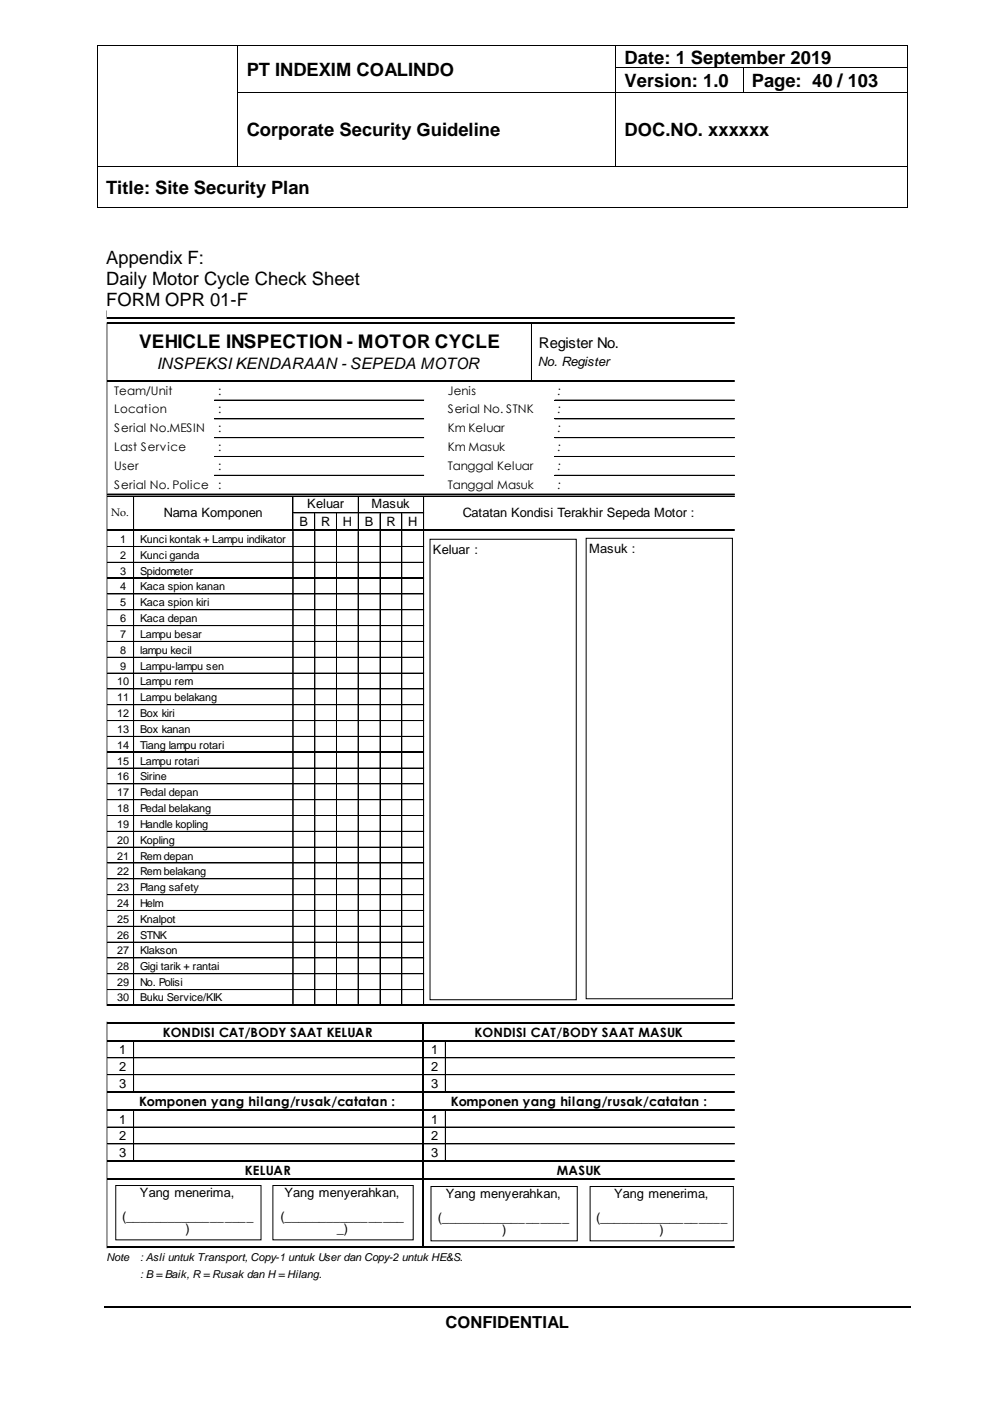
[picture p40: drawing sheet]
<svg xmlns="http://www.w3.org/2000/svg" width="210mm" height="297mm" viewBox="0 0 210 297" stroke-linecap="round" stroke-linejoin="round" font-family="sans-serif">
<defs><g id="words">
<g font-size="4">
<text x="29.5" y="59.3">PT. NAWAKARA PERKASA NUSANTARA</text>
<text x="29.5" y="73.8">VEHICLE INSPECTION - MOTOR CYCLE</text>
</g>
<g font-size="3.9">
<text x="52.3" y="16.1">PT INDEXIM COALINDO</text>
<text x="132.4" y="13.5">Date: 1 September 2019</text>
<text x="132.4" y="18.4">Version: 1.0</text>
<text x="159.4" y="18.4">Page: 40 / 103</text>
<text x="52.3" y="28.8">Corporate Security Guideline</text>
<text x="132.4" y="28.8">DOC.NO. xxxxxx</text>
<text x="22.5" y="41">Title: Site Security Plan</text>
<text x="22.5" y="56.1">Appendix F:</text>
<text x="22.5" y="60.5">Daily Motor Cycle Check Sheet</text>
<text x="22.5" y="64.9">FORM OPR 01-F</text>
</g>
<text font-size="3.5" x="94.4" y="281.5">CONFIDENTIAL</text>
<text font-size="3.4" x="33.2" y="78.2">INSPEKSI KENDARAAN - SEPEDA MOTOR</text>
<text font-size="3.1" x="114.2" y="73.8">Register No.</text>
<g font-size="2.7">
<text x="114" y="77.6">No. Register</text>
<text x="65.1" y="107.7">Keluar</text>
<text x="78.8" y="107.7">Masuk</text>
<text x="34.7" y="109.6">Nama Komponen</text>
<text x="63.5" y="111.5">B</text>
<text x="68.1" y="111.5">R</text>
<text x="72.7" y="111.5">H</text>
<text x="77.3" y="111.5">B</text>
<text x="81.9" y="111.5">R</text>
<text x="86.5" y="111.5">H</text>
<text x="98.1" y="109.6">Catatan Kondisi Terakhir Sepeda Motor :</text>
<text x="91.8" y="117.5">Keluar :</text>
<text x="124.9" y="117.3">Masuk :</text>
<text x="34.5" y="219.7">KONDISI CAT/BODY SAAT KELUAR</text>
<text x="100.6" y="219.7">KONDISI CAT/BODY SAAT MASUK</text>
<text x="25.3" y="223.5">1</text>
<text x="25.3" y="227">2</text>
<text x="91.4" y="223.5">1</text>
<text x="91.4" y="227">2</text>
<text x="25.3" y="230.6">3</text>
<text x="91.4" y="230.6">3</text>
<text x="25.3" y="238.1">1</text>
<text x="29.5" y="234.4">Komponen yang hilang/rusak/catatan :</text>
<text x="91.4" y="238.1">1</text>
<text x="95.6" y="234.4">Komponen yang hilang/rusak/catatan :</text>
<text x="25.3" y="241.7">2</text>
<text x="25.3" y="245.3">3</text>
<text x="91.4" y="241.7">2</text>
<text x="91.4" y="245.3">3</text>
<text x="51.9" y="249">KELUAR</text>
<text x="118" y="249">MASUK</text>
<text x="29.7" y="253.7">Yang menerima,</text>
<text x="60.3" y="253.7">Yang menyerahkan,</text>
<text x="94.5" y="253.9">Yang menyerahkan,</text>
<text x="130.2" y="253.9">Yang menerima,</text>
<text x="25.9" y="258.8">(__________________</text>
<text x="39.3" y="261.3">)</text>
<text x="59.4" y="258.8">(_________________</text>
<text x="71.4" y="261.3">_)</text>
<text x="92.8" y="259">(__________________</text>
<text x="106.4" y="261.5">)</text>
<text x="126.4" y="259">(__________________</text>
<text x="139.8" y="261.5">)</text>
</g>
<g font-size="2.5">
<text x="24.2" y="83.6">Team/Unit</text>
<text x="46.3" y="83.6">:</text>
<text x="94.9" y="83.6">Jenis</text>
<text x="118.2" y="83.6">:</text>
<text x="24.2" y="87.6">Location</text>
<text x="46.3" y="87.6">:</text>
<text x="94.9" y="87.6">Serial No. STNK</text>
<text x="118.2" y="87.6">:</text>
<text x="24.2" y="91.6">Serial No.MESIN</text>
<text x="24.2" y="95.6">Last Service</text>
<text x="46.3" y="91.6">:</text>
<text x="46.3" y="95.6">:</text>
<text x="94.9" y="91.6">Km Keluar</text>
<text x="94.9" y="95.6">Km Masuk</text>
<text x="118.2" y="91.6">:</text>
<text x="118.2" y="95.6">:</text>
<text x="24.2" y="99.6">User</text>
<text x="46.3" y="99.6">:</text>
<text x="94.9" y="99.6">Tanggal Keluar</text>
<text x="118.2" y="99.6">:</text>
<text x="24.2" y="103.6">Serial No. Police</text>
<text x="46.3" y="103.6">:</text>
<text x="94.9" y="103.6">Tanggal Masuk</text>
<text x="118.2" y="103.6">:</text>
</g>
<g font-size="2.3">
<text x="23.6" y="109.4">No.</text>
<text x="25.5" y="115.1">1</text>
<text x="25.5" y="118.4">2</text>
<text x="29.7" y="115.1">Kunci kontak + Lampu indikator</text>
<text x="29.7" y="118.4">Kunci ganda</text>
<text x="25.5" y="121.8">3</text>
<text x="25.5" y="125.1">4</text>
<text x="29.7" y="121.8">Spidometer</text>
<text x="29.7" y="125.1">Kaca spion kanan</text>
<text x="25.5" y="128.5">5</text>
<text x="25.5" y="131.9">6</text>
<text x="29.7" y="128.5">Kaca spion kiri</text>
<text x="29.7" y="131.9">Kaca depan</text>
<text x="25.5" y="135.2">7</text>
<text x="29.7" y="135.2">Lampu besar</text>
<text x="25.5" y="138.6">8</text>
<text x="25.5" y="141.9">9</text>
<text x="29.7" y="138.6">lampu kecil</text>
<text x="29.7" y="141.9">Lampu-lampu sen</text>
<text x="24.9" y="145.3">10</text>
<text x="24.9" y="148.6">11</text>
<text x="29.7" y="145.3">Lampu rem</text>
<text x="29.7" y="148.6">Lampu belakang</text>
<text x="24.9" y="152">12</text>
<text x="24.9" y="155.3">13</text>
<text x="29.7" y="152">Box kiri</text>
<text x="29.7" y="155.3">Box kanan</text>
<text x="24.9" y="158.7">14</text>
<text x="29.7" y="158.7">Tiang lampu rotari</text>
<text x="24.9" y="162">15</text>
<text x="24.9" y="165.4">16</text>
<text x="29.7" y="162">Lampu rotari</text>
<text x="29.7" y="165.4">Sirine</text>
<text x="24.9" y="168.8">17</text>
<text x="24.9" y="172.1">18</text>
<text x="29.7" y="168.8">Pedal depan</text>
<text x="29.7" y="172.1">Pedal belakang</text>
<text x="24.9" y="175.5">19</text>
<text x="24.9" y="178.8">20</text>
<text x="29.7" y="175.5">Handle kopling</text>
<text x="29.7" y="178.8">Kopling</text>
<text x="24.9" y="182.2">21</text>
<text x="24.9" y="185.5">22</text>
<text x="29.7" y="182.2">Rem depan</text>
<text x="29.7" y="185.5">Rem belakang</text>
<text x="24.9" y="188.9">23</text>
<text x="29.7" y="188.9">Plang safety</text>
<text x="24.9" y="192.2">24</text>
<text x="24.9" y="195.6">25</text>
<text x="29.7" y="192.2">Helm</text>
<text x="29.7" y="195.6">Knalpot</text>
<text x="24.9" y="198.9">26</text>
<text x="24.9" y="202.3">27</text>
<text x="29.7" y="198.9">STNK</text>
<text x="29.7" y="202.3">Klakson</text>
<text x="24.9" y="205.6">28</text>
<text x="24.9" y="209">29</text>
<text x="29.7" y="205.6">Gigi tarik + rantai</text>
<text x="29.7" y="209">No. Polisi</text>
<text x="24.9" y="212.1">30</text>
<text x="29.7" y="212.1">Buku Service/KIK</text>
<text x="22.5" y="267.3">Note</text>
<text x="29.7" y="267.3">: Asli untuk Transport, Copy-1 untuk User dan Copy-2 untuk HE&amp;S.</text>
<text x="29.7" y="270.8">: B = Baik, R = Rusak dan H = Hilang.</text>
</g>
</g></defs>
<g fill="#000">
<path d="M20.5 9.7h.2v.1h-.2z" fill-rule="evenodd"/>
<path d="M20.5 9.7h.2v.1h-.2z" fill-rule="evenodd"/>
<path d="M20.5 14.3h.2v.1h-.2z" fill-rule="evenodd"/>
<path d="M20.5 19.6h.2v.1h-.2z" fill-rule="evenodd"/>
<path d="M50.3 9.7h.2v.1h-.2z" fill-rule="evenodd"/>
<path d="M50.3 14.3h.2v.1h-.2z" fill-rule="evenodd"/>
<path d="M50.3 19.6h.2v.1h-.2z" fill-rule="evenodd"/>
<path d="M130.4 9.7h.2v.1h-.2z" fill-rule="evenodd"/>
<path d="M130.4 14.3h.2v.1h-.2z" fill-rule="evenodd"/>
<path d="M130.4 19.6h.2v.1h-.2z" fill-rule="evenodd"/>
<path d="M157.4 14.3h.2v.1h-.2z" fill-rule="evenodd"/>
<path d="M157.4 19.6h.2v.1h-.2z" fill-rule="evenodd"/>
<path d="M192.4 9.7h.1v.1h-.1z" fill-rule="evenodd"/>
<path d="M192.4 9.7h.1v.1h-.1z" fill-rule="evenodd"/>
<path d="M192.4 14.3h.1v.1h-.1z" fill-rule="evenodd"/>
<path d="M192.4 19.6h.1v.1h-.1z" fill-rule="evenodd"/>
<path d="M20.5 35.1h.2v.2h-.2z" fill-rule="evenodd"/>
<path d="M50.3 35.1h.2v.2h-.2z" fill-rule="evenodd"/>
<path d="M130.4 35.1h.2v.2h-.2z" fill-rule="evenodd"/>
<path d="M192.4 35.1h.1v.2h-.1z" fill-rule="evenodd"/>
<path d="M20.5 44h.2v.2h-.2z" fill-rule="evenodd"/>
<path d="M20.5 44h.2v.2h-.2z" fill-rule="evenodd"/>
<path d="M192.4 44h.1v.2h-.1z" fill-rule="evenodd"/>
<path d="M192.4 44h.1v.2h-.1z" fill-rule="evenodd"/>
<path d="M22.5 65.8h.3v1.7h-.3z" fill-rule="evenodd"/>
</g>
<g fill="none" stroke="#000" stroke-width=".21">
<path d="M20.6 9.8v4.5M20.6 14.4v5.2M20.6 19.7v15.4M20.7 9.7h29.6M50.4 9.8v4.5M50.4 14.4v5.2M50.4 19.7v15.4M50.5 9.7h79.9M50.5 19.6h79.9M130.5 9.8v4.5M130.5 14.4v5.2M130.5 19.7v15.4"/>
<path d="M130.6 9.7h61.8M130.6 14.4h26.8M130.6 19.6h26.8M157.5 14.4v5.2M157.6 14.4h34.8M157.6 19.6h34.8M192.4 9.8v4.5M192.4 14.4v5.2M192.4 19.7v15.4M20.6 35.3v8.7M20.7 35.2h29.6M50.5 35.2h79.9"/>
<path d="M130.6 35.2h61.8M192.4 35.3v8.7M20.7 44.1h171.7M112.7 68.8v11.7M45.4 84.8h44.5M45.4 88.8h44.5M45.4 92.8h44.5M45.4 96.7h44.5M117.6 84.8h38.2M117.6 88.8h38.2M117.6 92.8h38.2M117.6 96.7h38.2"/>
<path d="M22.8 104.7h133M22.8 105.1h133M22.8 115.8h67.1M22.8 119.2h67.1M28.3 105.2v7M28.3 112.6v100.2M45.4 100.7h44.5M62.1 105.2v7M62.1 112.6v100.2M62.2 108.7h27.7M66.7 108.8v3.4M66.7 112.6v100.2"/>
<path d="M71.3 108.8v3.4M71.3 112.6v100.2M75.9 105.2v7M75.9 112.6v100.2M80.6 108.8v3.4M80.6 112.6v100.2M85.2 108.8v3.4M85.2 112.6v100.2M89.8 105.2v7M89.8 112.6v100.2M117.6 100.7h38.2M22.8 125.9h67.1"/>
<path d="M22.8 129.2h67.1M22.8 132.6h67.1M22.8 135.9h67.1M22.8 139.3h67.1M22.9 122.5h66.9M22.8 142.7h67.1M22.8 146h67.1M22.8 149.4h67.1M22.8 152.7h67.1M22.8 156.1h67.1M22.9 159.4h66.9M22.8 162.8h67.1"/>
<path d="M22.8 166.1h67.1M22.8 169.5h67.1M22.8 172.8h67.1M22.8 176.2h67.1M22.8 179.5h67.1M22.8 182.9h67.1M22.8 186.3h67.1M22.8 189.6h67.1M22.8 193h67.1M22.8 196.3h67.1M22.8 199.7h67.1M22.8 203h67.1"/>
<path d="M22.8 206.4h67.1M22.8 209.7h67.1M22.8 224.2h66.7M22.8 227.8h66.7M22.8 238.9h66.7M28.3 220.7v10.5M28.3 235.4v10.5M89.9 224.2h65.9M89.9 227.8h65.9M89.9 238.9h65.9M94.4 220.7v10.5M94.4 235.4v10.5"/>
<path d="M22.8 242.4h66.7M89.9 242.4h65.9"/>
</g>
<path d="M22 277h171.1" fill="none" stroke="#000" stroke-width=".25"/>
<path d="M22.6 68.3v144.9M22.6 216.5v48.1" fill="none" stroke="#000" stroke-width=".26"/>
<g fill="none" stroke="#000" stroke-width=".42">
<path d="M22.8 67.3h133M22.8 68.5h133M22.8 80.7h133M22.8 112.4h133M22.8 213h133M22.8 216.8h133M89.7 217v47.6M22.8 220.5h133M22.8 231.4h133M22.8 235.2h133M22.8 246.1h133M22.8 249.9h133"/>
<path d="M22.8 264.3h133"/>
</g>
<path d="M22.8 122.5h67.1M22.8 159.4h67.1" fill="none" stroke="#000" stroke-width=".22"/>
<path d="M24.5 251.3h30.8v11.5h-30.8z" fill-rule="evenodd" fill="#fff"/>
<path d="M24.5 251.3h30.8v11.5h-30.8z" fill="none" stroke="#000" stroke-width=".21"/>
<path d="M91.4 251.5h31v11.5h-31z" fill-rule="evenodd" fill="#fff"/>
<path d="M91.4 251.5h31v11.5h-31z" fill="none" stroke="#000" stroke-width=".21"/>
<path d="M57.8 251.3h29.8v11.5h-29.8z" fill-rule="evenodd" fill="#fff"/>
<path d="M57.8 251.3h29.8v11.5h-29.8z" fill="none" stroke="#000" stroke-width=".21"/>
<path d="M125.1 251.5h30.4v11.5h-30.4z" fill-rule="evenodd" fill="#fff"/>
<path d="M125.1 251.5h30.4v11.5h-30.4z" fill="none" stroke="#000" stroke-width=".21"/>
<path d="M91.1 114.3h31.1v97.6h-31.1z" fill-rule="evenodd" fill="#fff"/>
<path d="M91.1 114.3h31.1v97.6h-31.1z" fill="none" stroke="#000" stroke-width=".21"/>
<path d="M124.2 114.1h31v97.6h-31z" fill-rule="evenodd" fill="#fff"/>
<path d="M124.2 114.1h31v97.6h-31z" fill="none" stroke="#000" stroke-width=".21"/>
<use href="#words"/>
</svg>
